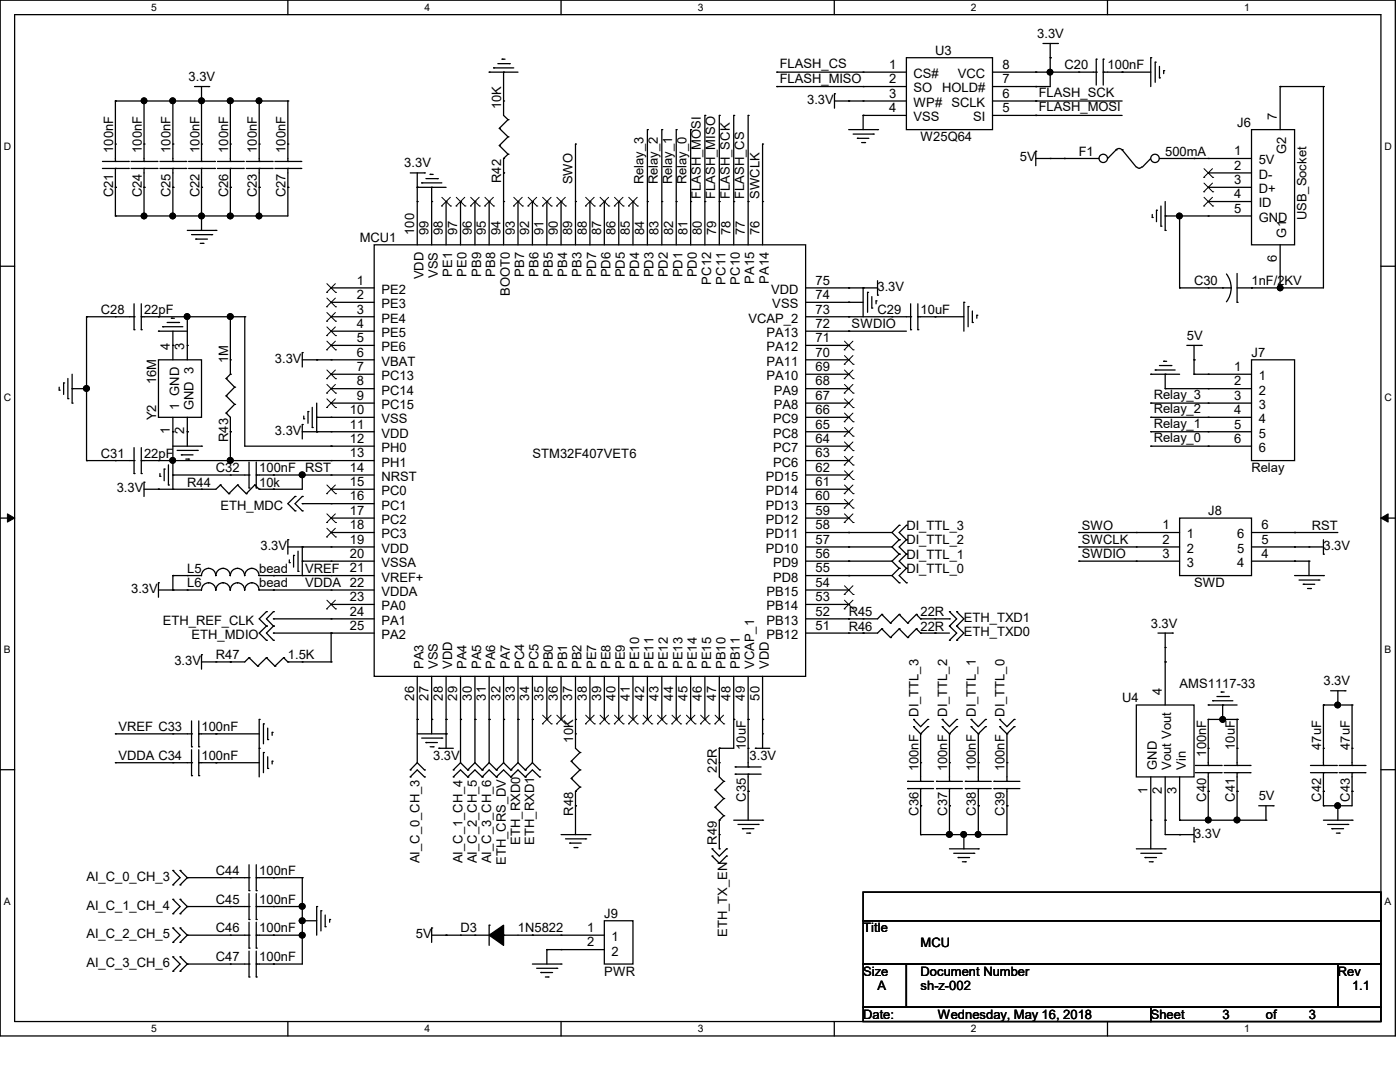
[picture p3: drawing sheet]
<svg xmlns="http://www.w3.org/2000/svg" width="279mm" height="216mm" viewBox="0 0 279 216" stroke-linecap="round" stroke-linejoin="round" font-family="sans-serif">
<defs><g id="words">
<g font-size="2.6">
<text x="186.6" y="11">U3</text>
<text x="207" y="7.5">3.3V</text>
<text x="37.6" y="16.2">3.3V</text>
<text x="155.6" y="13.6">FLASH_CS</text>
<text x="155.6" y="16.5">FLASH_MISO</text>
<text x="177.5" y="13.8">1</text>
<text x="177.5" y="16.6">2</text>
<text x="182.3" y="15.6">CS#</text>
<text x="191.2" y="15.6">VCC</text>
<text x="200.1" y="16.6">7</text>
<text x="200.1" y="13.8">8</text>
<text x="212.4" y="13.8">C20</text>
<text x="221" y="13.8">100nF</text>
<text x="100" y="21.8" transform="rotate(-90 100 21.8)">10K</text>
<text x="161.1" y="20.7">3.3V</text>
<text x="177.5" y="19.5">3</text>
<text x="177.5" y="22.4">4</text>
<text x="182.3" y="18.5">SO</text>
<text x="182.3" y="21.3">WP#</text>
<text x="188" y="18.5">HOLD#</text>
<text x="189.9" y="21.3">SCLK</text>
<text x="200.1" y="22.4">5</text>
<text x="200.1" y="19.5">6</text>
<text x="207.3" y="19.3">FLASH_SCK</text>
<text x="207.3" y="22.2">FLASH_MOSI</text>
<text x="254.8" y="23.9" transform="rotate(-90 254.8 23.9)">7</text>
<text x="182.3" y="24.2">VSS</text>
<text x="183.7" y="28.2">W25Q64</text>
<text x="194.2" y="24.2">SI</text>
<text x="246.9" y="25.4">J6</text>
<text x="22.6" y="30.5" transform="rotate(-90 22.6 30.5)">100nF</text>
<text x="28.3" y="30.5" transform="rotate(-90 28.3 30.5)">100nF</text>
<text x="34" y="30.5" transform="rotate(-90 34 30.5)">100nF</text>
<text x="39.8" y="30.5" transform="rotate(-90 39.8 30.5)">100nF</text>
<text x="45.5" y="30.5" transform="rotate(-90 45.5 30.5)">100nF</text>
<text x="51.3" y="30.5" transform="rotate(-90 51.3 30.5)">100nF</text>
<text x="57" y="30.5" transform="rotate(-90 57 30.5)">100nF</text>
<text x="80.7" y="33.4">3.3V</text>
<text x="203.5" y="32.2">5V</text>
<text x="215.3" y="31.1">F1</text>
<text x="232.5" y="31.1">500mA</text>
<text x="246.3" y="31">1</text>
<text x="246.3" y="33.9">2</text>
<text x="251.2" y="32.8">5V</text>
<text x="251.2" y="35.7">D-</text>
<text x="256.7" y="30.8" transform="rotate(-90 256.7 30.8)">G2</text>
<text x="22.6" y="39.4" transform="rotate(-90 22.6 39.4)">C21</text>
<text x="28.3" y="39.4" transform="rotate(-90 28.3 39.4)">C24</text>
<text x="34" y="39.4" transform="rotate(-90 34 39.4)">C25</text>
<text x="39.8" y="39.4" transform="rotate(-90 39.8 39.4)">C22</text>
<text x="45.5" y="39.4" transform="rotate(-90 45.5 39.4)">C26</text>
<text x="51.3" y="39.4" transform="rotate(-90 51.3 39.4)">C23</text>
<text x="57" y="39.4" transform="rotate(-90 57 39.4)">C27</text>
<text x="100" y="36.5" transform="rotate(-90 100 36.5)">R42</text>
<text x="114.3" y="36.8" transform="rotate(-90 114.3 36.8)">SWO</text>
<text x="128.4" y="36.8" transform="rotate(-90 128.4 36.8)">Relay_3</text>
<text x="131.3" y="36.8" transform="rotate(-90 131.3 36.8)">Relay_2</text>
<text x="134.2" y="36.8" transform="rotate(-90 134.2 36.8)">Relay_1</text>
<text x="137" y="36.8" transform="rotate(-90 137 36.8)">Relay_0</text>
<text x="139.9" y="39.6" transform="rotate(-90 139.9 39.6)">FLASH_MOSI</text>
<text x="142.7" y="39.6" transform="rotate(-90 142.7 39.6)">FLASH_MISO</text>
<text x="145.6" y="39.6" transform="rotate(-90 145.6 39.6)">FLASH_SCK</text>
<text x="148.5" y="39.6" transform="rotate(-90 148.5 39.6)">FLASH_CS</text>
<text x="151.6" y="39.6" transform="rotate(-90 151.6 39.6)">SWCLK</text>
<text x="246.3" y="36.7">3</text>
<text x="246.3" y="39.6">4</text>
<text x="251.2" y="38.6">D+</text>
<text x="251.2" y="41.4">ID</text>
<text x="82.6" y="46.9" transform="rotate(-90 82.6 46.9)">100</text>
<text x="85.5" y="46.9" transform="rotate(-90 85.5 46.9)">99</text>
<text x="88.4" y="46.9" transform="rotate(-90 88.4 46.9)">98</text>
<text x="91.3" y="46.9" transform="rotate(-90 91.3 46.9)">97</text>
<text x="94.1" y="46.9" transform="rotate(-90 94.1 46.9)">96</text>
<text x="97" y="46.9" transform="rotate(-90 97 46.9)">95</text>
<text x="99.9" y="46.9" transform="rotate(-90 99.9 46.9)">94</text>
<text x="102.7" y="46.9" transform="rotate(-90 102.7 46.9)">93</text>
<text x="105.6" y="46.9" transform="rotate(-90 105.6 46.9)">92</text>
<text x="108.5" y="46.9" transform="rotate(-90 108.5 46.9)">91</text>
<text x="111.3" y="46.9" transform="rotate(-90 111.3 46.9)">90</text>
<text x="114.2" y="46.9" transform="rotate(-90 114.2 46.9)">89</text>
<text x="117.1" y="46.9" transform="rotate(-90 117.1 46.9)">88</text>
<text x="120" y="46.9" transform="rotate(-90 120 46.9)">87</text>
<text x="122.9" y="46.9" transform="rotate(-90 122.9 46.9)">86</text>
<text x="125.7" y="46.9" transform="rotate(-90 125.7 46.9)">85</text>
<text x="128.6" y="46.9" transform="rotate(-90 128.6 46.9)">84</text>
<text x="131.4" y="46.9" transform="rotate(-90 131.4 46.9)">83</text>
<text x="134.3" y="46.9" transform="rotate(-90 134.3 46.9)">82</text>
<text x="137.2" y="46.9" transform="rotate(-90 137.2 46.9)">81</text>
<text x="140" y="46.9" transform="rotate(-90 140 46.9)">80</text>
<text x="142.9" y="46.9" transform="rotate(-90 142.9 46.9)">79</text>
<text x="145.8" y="46.9" transform="rotate(-90 145.8 46.9)">78</text>
<text x="148.7" y="46.9" transform="rotate(-90 148.7 46.9)">77</text>
<text x="151.6" y="46.9" transform="rotate(-90 151.6 46.9)">76</text>
<text x="246.3" y="42.5">5</text>
<text x="251.2" y="44.3">GND</text>
<text x="256.7" y="47.4" transform="rotate(-90 256.7 47.4)">G1</text>
<text x="260.8" y="44" transform="rotate(-90 260.8 44)">USB_Socket</text>
<text x="71.8" y="48.3">MCU1</text>
<text x="254.8" y="52.3" transform="rotate(-90 254.8 52.3)">6</text>
<text x="71.2" y="56.8">1</text>
<text x="71.2" y="59.7">2</text>
<text x="76.1" y="58.6">PE2</text>
<text x="84.5" y="55.8" transform="rotate(-90 84.5 55.8)">VDD</text>
<text x="87.4" y="55.5" transform="rotate(-90 87.4 55.5)">VSS</text>
<text x="90.3" y="55.2" transform="rotate(-90 90.3 55.2)">PE1</text>
<text x="93.1" y="55.2" transform="rotate(-90 93.1 55.2)">PE0</text>
<text x="96" y="55.2" transform="rotate(-90 96 55.2)">PB9</text>
<text x="98.8" y="55.2" transform="rotate(-90 98.8 55.2)">PB8</text>
<text x="101.7" y="59.1" transform="rotate(-90 101.7 59.1)">BOOT0</text>
<text x="104.6" y="55.2" transform="rotate(-90 104.6 55.2)">PB7</text>
<text x="107.5" y="55.2" transform="rotate(-90 107.5 55.2)">PB6</text>
<text x="110.4" y="55.2" transform="rotate(-90 110.4 55.2)">PB5</text>
<text x="113.2" y="55.2" transform="rotate(-90 113.2 55.2)">PB4</text>
<text x="116.1" y="55.2" transform="rotate(-90 116.1 55.2)">PB3</text>
<text x="119" y="55.3" transform="rotate(-90 119 55.3)">PD7</text>
<text x="121.8" y="55.3" transform="rotate(-90 121.8 55.3)">PD6</text>
<text x="124.7" y="55.3" transform="rotate(-90 124.7 55.3)">PD5</text>
<text x="127.6" y="55.3" transform="rotate(-90 127.6 55.3)">PD4</text>
<text x="130.4" y="55.3" transform="rotate(-90 130.4 55.3)">PD3</text>
<text x="133.3" y="55.3" transform="rotate(-90 133.3 55.3)">PD2</text>
<text x="136.2" y="55.3" transform="rotate(-90 136.2 55.3)">PD1</text>
<text x="139.1" y="55.3" transform="rotate(-90 139.1 55.3)">PD0</text>
<text x="141.9" y="56.8" transform="rotate(-90 141.9 56.8)">PC12</text>
<text x="144.8" y="56.8" transform="rotate(-90 144.8 56.8)">PC11</text>
<text x="147.7" y="56.8" transform="rotate(-90 147.7 56.8)">PC10</text>
<text x="150.5" y="56.6" transform="rotate(-90 150.5 56.6)">PA15</text>
<text x="153.4" y="56.6" transform="rotate(-90 153.4 56.6)">PA14</text>
<text x="153.9" y="58.6">VDD</text>
<text x="162.8" y="59.7">74</text>
<text x="162.8" y="56.8">75</text>
<text x="175.1" y="58.1">3.3V</text>
<text x="238.3" y="56.9">C30</text>
<text x="249.8" y="56.9">1nF/2KV</text>
<text x="20.2" y="62.7">C28</text>
<text x="28.7" y="62.7">22pF</text>
<text x="71.2" y="62.6">3</text>
<text x="71.2" y="65.4">4</text>
<text x="76.1" y="61.5">PE3</text>
<text x="76.1" y="64.4">PE4</text>
<text x="149.4" y="64.4">VCAP_2</text>
<text x="154.1" y="61.5">VSS</text>
<text x="162.8" y="65.4">72</text>
<text x="162.8" y="62.6">73</text>
<text x="170" y="65.5">SWDIO</text>
<text x="175.1" y="62.7">C29</text>
<text x="183.7" y="62.7">10uF</text>
<text x="33.9" y="69.8" transform="rotate(-90 33.9 69.8)">4</text>
<text x="36.7" y="69.8" transform="rotate(-90 36.7 69.8)">3</text>
<text x="71.2" y="68.3">5</text>
<text x="71.2" y="71.2">6</text>
<text x="76.1" y="67.3">PE5</text>
<text x="76.1" y="70.1">PE6</text>
<text x="153" y="70.1">PA12</text>
<text x="153" y="67.3">PA13</text>
<text x="162.8" y="71.2">70</text>
<text x="162.8" y="68.3">71</text>
<text x="236.9" y="67.8">5V</text>
<text x="249.8" y="71.2">J7</text>
<text x="31.2" y="76.7" transform="rotate(-90 31.2 76.7)">16M</text>
<text x="45.5" y="72.4" transform="rotate(-90 45.5 72.4)">1M</text>
<text x="54.9" y="72.4">3.3V</text>
<text x="71.2" y="74">7</text>
<text x="71.2" y="76.9">8</text>
<text x="76.1" y="73">VBAT</text>
<text x="76.1" y="75.9">PC13</text>
<text x="153" y="75.9">PA10</text>
<text x="153" y="73">PA11</text>
<text x="162.8" y="76.9">68</text>
<text x="162.8" y="74">69</text>
<text x="246.3" y="74">1</text>
<text x="246.3" y="76.9">2</text>
<text x="251.2" y="75.9">1</text>
<text x="31.2" y="83.9" transform="rotate(-90 31.2 83.9)">Y2</text>
<text x="35.7" y="81.8" transform="rotate(-90 35.7 81.8)">1 GND</text>
<text x="38.6" y="81.8" transform="rotate(-90 38.6 81.8)">GND 3</text>
<text x="69.8" y="82.6">10</text>
<text x="71.2" y="79.8">9</text>
<text x="76.1" y="78.7">PC14</text>
<text x="76.1" y="81.6">PC15</text>
<text x="154.4" y="81.6">PA8</text>
<text x="154.4" y="78.7">PA9</text>
<text x="162.8" y="82.6">66</text>
<text x="162.8" y="79.8">67</text>
<text x="230.2" y="82.5">Relay_2</text>
<text x="230.2" y="79.6">Relay_3</text>
<text x="246.3" y="79.8">3</text>
<text x="246.3" y="82.6">4</text>
<text x="251.2" y="78.7">2</text>
<text x="251.2" y="81.6">3</text>
<text x="33.9" y="86.7" transform="rotate(-90 33.9 86.7)">1</text>
<text x="36.7" y="86.7" transform="rotate(-90 36.7 86.7)">2</text>
<text x="45.5" y="88.2" transform="rotate(-90 45.5 88.2)">R43</text>
<text x="54.9" y="86.8">3.3V</text>
<text x="69.8" y="85.5">11</text>
<text x="69.8" y="88.4">12</text>
<text x="76.1" y="84.5">VSS</text>
<text x="76.1" y="87.3">VDD</text>
<text x="154.3" y="87.3">PC8</text>
<text x="154.3" y="84.5">PC9</text>
<text x="162.8" y="88.4">64</text>
<text x="162.8" y="85.5">65</text>
<text x="230.2" y="88.2">Relay_0</text>
<text x="230.2" y="85.3">Relay_1</text>
<text x="246.3" y="85.5">5</text>
<text x="246.3" y="88.4">6</text>
<text x="251.2" y="84.5">4</text>
<text x="251.2" y="87.3">5</text>
<text x="20.2" y="91.4">C31</text>
<text x="28.7" y="91.4">22pF</text>
<text x="43.1" y="94.2">C32</text>
<text x="51.7" y="94.2">100nF</text>
<text x="60.9" y="94.2">RST</text>
<text x="69.8" y="91.3">13</text>
<text x="69.8" y="94.1">14</text>
<text x="76.1" y="90.2">PH0</text>
<text x="76.1" y="93.1">PH1</text>
<text x="76.1" y="96">NRST</text>
<text x="106.3" y="91.4">STM32F407VET6</text>
<text x="152.9" y="96">PD15</text>
<text x="154.3" y="93.1">PC6</text>
<text x="154.3" y="90.2">PC7</text>
<text x="162.8" y="94.1">62</text>
<text x="162.8" y="91.3">63</text>
<text x="249.8" y="94.2">Relay</text>
<text x="251.2" y="90.2">6</text>
<text x="23.3" y="98.3">3.3V</text>
<text x="37.4" y="97.1">R44</text>
<text x="44" y="101.7">ETH_MDC</text>
<text x="51.7" y="97.1">10k</text>
<text x="69.8" y="97">15</text>
<text x="69.8" y="99.9">16</text>
<text x="76.1" y="98.8">PC0</text>
<text x="76.1" y="101.7">PC1</text>
<text x="152.9" y="101.7">PD13</text>
<text x="152.9" y="98.8">PD14</text>
<text x="162.8" y="99.9">60</text>
<text x="162.8" y="97">61</text>
<text x="69.8" y="102.7">17</text>
<text x="69.8" y="105.6">18</text>
<text x="76.1" y="104.6">PC2</text>
<text x="76.1" y="107.4">PC3</text>
<text x="152.9" y="107.4">PD11</text>
<text x="152.9" y="104.6">PD12</text>
<text x="162.8" y="105.6">58</text>
<text x="162.8" y="102.7">59</text>
<text x="180.9" y="105.7">DI_TTL_3</text>
<text x="215.9" y="105.7">SWO</text>
<text x="232" y="105.6">1</text>
<text x="236.9" y="107.4">1</text>
<text x="241.1" y="102.8">J8</text>
<text x="246.9" y="107.4">6</text>
<text x="251.8" y="105.6">6</text>
<text x="261.8" y="105.7">RST</text>
<text x="52" y="109.7">3.3V</text>
<text x="69.8" y="108.5">19</text>
<text x="69.8" y="111.3">20</text>
<text x="76.1" y="110.3">VDD</text>
<text x="76.1" y="113.2">VSSA</text>
<text x="152.9" y="110.3">PD10</text>
<text x="154.3" y="113.2">PD9</text>
<text x="162.8" y="111.3">56</text>
<text x="162.8" y="108.5">57</text>
<text x="180.9" y="111.5">DI_TTL_1</text>
<text x="180.9" y="108.6">DI_TTL_2</text>
<text x="215.9" y="108.5">SWCLK</text>
<text x="215.9" y="111.4">SWDIO</text>
<text x="232" y="108.5">2</text>
<text x="232" y="111.3">3</text>
<text x="236.9" y="110.3">2</text>
<text x="236.9" y="113.2">3</text>
<text x="246.9" y="113.2">4</text>
<text x="246.9" y="110.3">5</text>
<text x="251.8" y="111.3">4</text>
<text x="251.8" y="108.5">5</text>
<text x="264.1" y="109.7">3.3V</text>
<text x="26.2" y="118.3">3.3V</text>
<text x="37.4" y="114.3">L5</text>
<text x="37.4" y="117.2">L6</text>
<text x="51.7" y="114.3">bead</text>
<text x="51.7" y="117.2">bead</text>
<text x="60.9" y="114.3">VREF</text>
<text x="60.9" y="117.1">VDDA 22</text>
<text x="69.8" y="114.2">21</text>
<text x="69.8" y="120">23</text>
<text x="76.1" y="116">VREF+</text>
<text x="76.1" y="118.9">VDDA</text>
<text x="153" y="118.9">PB15</text>
<text x="154.3" y="116">PD8</text>
<text x="162.8" y="120">53</text>
<text x="162.8" y="117.1">54</text>
<text x="162.8" y="114.2">55</text>
<text x="180.9" y="114.3">DI_TTL_0</text>
<text x="238.3" y="117.2">SWD</text>
<text x="32.5" y="124.6">ETH_REF_CLK</text>
<text x="69.8" y="122.9">24</text>
<text x="69.8" y="125.7">25</text>
<text x="76.1" y="121.8">PA0</text>
<text x="76.1" y="124.7">PA1</text>
<text x="153" y="124.7">PB13</text>
<text x="153" y="121.8">PB14</text>
<text x="162.8" y="125.7">51</text>
<text x="162.8" y="122.9">52</text>
<text x="169.4" y="122.9">R45</text>
<text x="169.4" y="125.8">R46</text>
<text x="183.7" y="122.9">22R</text>
<text x="183.7" y="125.8">22R</text>
<text x="192.4" y="124.1">ETH_TXD1</text>
<text x="229.7" y="125.2">3.3V</text>
<text x="38.2" y="127.5">ETH_MDIO</text>
<text x="43.1" y="131.5">R47</text>
<text x="57.4" y="131.5">1.5K</text>
<text x="76.1" y="127.5">PA2</text>
<text x="153" y="127.5">PB12</text>
<text x="192.4" y="127">ETH_TXD0</text>
<text x="34.8" y="132.7">3.3V</text>
<text x="84.5" y="133.5" transform="rotate(-90 84.5 133.5)">PA3</text>
<text x="87.4" y="133.5" transform="rotate(-90 87.4 133.5)">VSS</text>
<text x="90.3" y="133.5" transform="rotate(-90 90.3 133.5)">VDD</text>
<text x="93.1" y="133.5" transform="rotate(-90 93.1 133.5)">PA4</text>
<text x="96" y="133.5" transform="rotate(-90 96 133.5)">PA5</text>
<text x="98.8" y="133.5" transform="rotate(-90 98.8 133.5)">PA6</text>
<text x="101.7" y="133.5" transform="rotate(-90 101.7 133.5)">PA7</text>
<text x="104.6" y="133.5" transform="rotate(-90 104.6 133.5)">PC4</text>
<text x="107.5" y="133.5" transform="rotate(-90 107.5 133.5)">PC5</text>
<text x="110.4" y="133.5" transform="rotate(-90 110.4 133.5)">PB0</text>
<text x="113.2" y="133.5" transform="rotate(-90 113.2 133.5)">PB1</text>
<text x="116.1" y="133.5" transform="rotate(-90 116.1 133.5)">PB2</text>
<text x="119" y="133.5" transform="rotate(-90 119 133.5)">PE7</text>
<text x="121.8" y="133.5" transform="rotate(-90 121.8 133.5)">PE8</text>
<text x="124.7" y="133.5" transform="rotate(-90 124.7 133.5)">PE9</text>
<text x="127.6" y="133.5" transform="rotate(-90 127.6 133.5)">PE10</text>
<text x="130.4" y="133.5" transform="rotate(-90 130.4 133.5)">PE11</text>
<text x="133.3" y="133.5" transform="rotate(-90 133.3 133.5)">PE12</text>
<text x="136.2" y="133.5" transform="rotate(-90 136.2 133.5)">PE13</text>
<text x="139.1" y="133.5" transform="rotate(-90 139.1 133.5)">PE14</text>
<text x="141.9" y="133.5" transform="rotate(-90 141.9 133.5)">PE15</text>
<text x="144.8" y="133.5" transform="rotate(-90 144.8 133.5)">PB10</text>
<text x="147.7" y="133.5" transform="rotate(-90 147.7 133.5)">PB11</text>
<text x="150.5" y="133.5" transform="rotate(-90 150.5 133.5)">VCAP_1</text>
<text x="153.4" y="133.5" transform="rotate(-90 153.4 133.5)">VDD</text>
<text x="235.4" y="137.3">AMS1117-33</text>
<text x="264.1" y="136.7">3.3V</text>
<text x="82.6" y="139.8" transform="rotate(-90 82.6 139.8)">26</text>
<text x="85.5" y="139.8" transform="rotate(-90 85.5 139.8)">27</text>
<text x="88.4" y="139.8" transform="rotate(-90 88.4 139.8)">28</text>
<text x="91.3" y="139.8" transform="rotate(-90 91.3 139.8)">29</text>
<text x="94.1" y="139.8" transform="rotate(-90 94.1 139.8)">30</text>
<text x="97" y="139.8" transform="rotate(-90 97 139.8)">31</text>
<text x="99.9" y="139.8" transform="rotate(-90 99.9 139.8)">32</text>
<text x="102.7" y="139.8" transform="rotate(-90 102.7 139.8)">33</text>
<text x="105.6" y="139.8" transform="rotate(-90 105.6 139.8)">34</text>
<text x="108.5" y="139.8" transform="rotate(-90 108.5 139.8)">35</text>
<text x="111.3" y="139.8" transform="rotate(-90 111.3 139.8)">36</text>
<text x="114.2" y="139.8" transform="rotate(-90 114.2 139.8)">37</text>
<text x="117.1" y="139.8" transform="rotate(-90 117.1 139.8)">38</text>
<text x="120" y="139.8" transform="rotate(-90 120 139.8)">39</text>
<text x="122.9" y="139.8" transform="rotate(-90 122.9 139.8)">40</text>
<text x="125.7" y="139.8" transform="rotate(-90 125.7 139.8)">41</text>
<text x="128.6" y="139.8" transform="rotate(-90 128.6 139.8)">42</text>
<text x="131.4" y="139.8" transform="rotate(-90 131.4 139.8)">43</text>
<text x="134.3" y="139.8" transform="rotate(-90 134.3 139.8)">44</text>
<text x="137.2" y="139.8" transform="rotate(-90 137.2 139.8)">45</text>
<text x="140" y="139.8" transform="rotate(-90 140 139.8)">46</text>
<text x="142.9" y="139.8" transform="rotate(-90 142.9 139.8)">47</text>
<text x="145.8" y="139.8" transform="rotate(-90 145.8 139.8)">48</text>
<text x="148.7" y="139.8" transform="rotate(-90 148.7 139.8)">49</text>
<text x="151.6" y="139.8" transform="rotate(-90 151.6 139.8)">50</text>
<text x="183.3" y="143" transform="rotate(-90 183.3 143)">DI_TTL_3</text>
<text x="189" y="143" transform="rotate(-90 189 143)">DI_TTL_2</text>
<text x="194.8" y="143" transform="rotate(-90 194.8 143)">DI_TTL_1</text>
<text x="200.5" y="143" transform="rotate(-90 200.5 143)">DI_TTL_0</text>
<text x="223.9" y="140.2">U4</text>
<text x="231.9" y="138.7" transform="rotate(-90 231.9 138.7)">4</text>
<text x="23.6" y="145.8">VREF C33</text>
<text x="40.2" y="145.9">100nF</text>
<text x="114.4" y="148.2" transform="rotate(-90 114.4 148.2)">10K</text>
<text x="148.8" y="149.6" transform="rotate(-90 148.8 149.6)">10uF</text>
<text x="246.4" y="149.6" transform="rotate(-90 246.4 149.6)">10uF</text>
<text x="263.6" y="149.6" transform="rotate(-90 263.6 149.6)">47uF</text>
<text x="269.4" y="149.6" transform="rotate(-90 269.4 149.6)">47uF</text>
<text x="23.6" y="151.6">VDDA C34</text>
<text x="40.2" y="151.6">100nF</text>
<text x="86.4" y="151.6">3.3V</text>
<text x="143.1" y="154.2" transform="rotate(-90 143.1 154.2)">22R</text>
<text x="149.6" y="151.6">3.3V</text>
<text x="183.3" y="153.9" transform="rotate(-90 183.3 153.9)">100nF</text>
<text x="189" y="153.9" transform="rotate(-90 189 153.9)">100nF</text>
<text x="194.8" y="153.9" transform="rotate(-90 194.8 153.9)">100nF</text>
<text x="200.5" y="153.9" transform="rotate(-90 200.5 153.9)">100nF</text>
<text x="230.9" y="153.6" transform="rotate(-90 230.9 153.6)">GND</text>
<text x="233.8" y="153.6" transform="rotate(-90 233.8 153.6)">Vout Vout</text>
<text x="236.6" y="153.6" transform="rotate(-90 236.6 153.6)">Vin</text>
<text x="240.7" y="151" transform="rotate(-90 240.7 151)">100nF</text>
<text x="148.8" y="159.9" transform="rotate(-90 148.8 159.9)">C35</text>
<text x="229" y="158.5" transform="rotate(-90 229 158.5)">1</text>
<text x="231.9" y="158.5" transform="rotate(-90 231.9 158.5)">2</text>
<text x="234.8" y="158.5" transform="rotate(-90 234.8 158.5)">3</text>
<text x="240.7" y="159.9" transform="rotate(-90 240.7 159.9)">C40</text>
<text x="246.4" y="159.9" transform="rotate(-90 246.4 159.9)">C41</text>
<text x="251.2" y="159.7">5V</text>
<text x="263.6" y="159.9" transform="rotate(-90 263.6 159.9)">C42</text>
<text x="269.4" y="159.9" transform="rotate(-90 269.4 159.9)">C43</text>
<text x="114.4" y="162.8" transform="rotate(-90 114.4 162.8)">R48</text>
<text x="183.3" y="162.8" transform="rotate(-90 183.3 162.8)">C36</text>
<text x="189" y="162.8" transform="rotate(-90 189 162.8)">C37</text>
<text x="194.8" y="162.8" transform="rotate(-90 194.8 162.8)">C38</text>
<text x="200.5" y="162.8" transform="rotate(-90 200.5 162.8)">C39</text>
<text x="238.3" y="167.1">3.3V</text>
<text x="83.7" y="172.3" transform="rotate(-90 83.7 172.3)">AI_C_0_CH_3</text>
<text x="92.3" y="172.3" transform="rotate(-90 92.3 172.3)">AI_C_1_CH_4</text>
<text x="95.2" y="172.3" transform="rotate(-90 95.2 172.3)">AI_C_2_CH_5</text>
<text x="98" y="172.3" transform="rotate(-90 98 172.3)">AI_C_3_CH_6</text>
<text x="100.9" y="172.6" transform="rotate(-90 100.9 172.6)">ETH_CRS_DV</text>
<text x="103.8" y="168.5" transform="rotate(-90 103.8 168.5)">ETH_RXD0</text>
<text x="106.6" y="168.5" transform="rotate(-90 106.6 168.5)">ETH_RXD1</text>
<text x="143.1" y="168.5" transform="rotate(-90 143.1 168.5)">R49</text>
<text x="17.3" y="175.7">AI_C_0_CH_3</text>
<text x="43.1" y="174.6">C44</text>
<text x="51.7" y="174.6">100nF</text>
<text x="17.3" y="181.5">AI_C_1_CH_4</text>
<text x="43.1" y="180.3">C45</text>
<text x="51.7" y="180.3">100nF</text>
<text x="117.2" y="186">1</text>
<text x="120.6" y="183.2">J9</text>
<text x="17.3" y="187.2">AI_C_2_CH_5</text>
<text x="43.1" y="186.1">C46</text>
<text x="43.1" y="191.8">C47</text>
<text x="51.7" y="186.1">100nF</text>
<text x="51.7" y="191.8">100nF</text>
<text x="83" y="187.2">5V</text>
<text x="91.9" y="186.1">D3</text>
<text x="103.4" y="186.1">1N5822</text>
<text x="117.2" y="188.8">2</text>
<text x="122" y="187.8">1</text>
<text x="122" y="190.7">2</text>
<text x="145.1" y="186.9" transform="rotate(-90 145.1 186.9)">ETH_TX_EN</text>
<text x="172.3" y="186.1">Title</text>
<text x="183.7" y="188.9">MCU</text>
<text x="17.3" y="193">AI_C_3_CH_6</text>
<text x="120.6" y="194.7">PWR</text>
<text x="172.3" y="194.7">Size</text>
<text x="175.1" y="197.6">A</text>
<text x="183.7" y="194.7">Document Number</text>
<text x="183.7" y="197.6">sh-z-002</text>
<text x="267" y="194.7">Rev</text>
<text x="269.8" y="197.6">1.1</text>
<text x="172.3" y="203.3">Date:</text>
<text x="187.2" y="203.3">Wednesday, May 16, 2018</text>
<text x="229.7" y="203.3">Sheet</text>
<text x="244" y="203.3">3</text>
<text x="252.6" y="203.3">of</text>
<text x="261.2" y="203.3">3</text>
</g>
<g font-size="2.1">
<text x="30.2" y="2.2">5</text>
<text x="84.7" y="2.2">4</text>
<text x="139.2" y="2.2">3</text>
<text x="193.8" y="2.2">2</text>
<text x="248.3" y="2.2">1</text>
<text x=".8" y="29.8">D</text>
<text x="276.3" y="29.8">D</text>
<text x=".8" y="80.1">C</text>
<text x="276.3" y="80.1">C</text>
<text x=".8" y="130.3">B</text>
<text x="276.3" y="130.3">B</text>
<text x=".8" y="180.5">A</text>
<text x="276.3" y="180.5">A</text>
<text x="30.2" y="206">5</text>
<text x="84.7" y="206">4</text>
<text x="139.2" y="206">3</text>
<text x="193.8" y="206">2</text>
<text x="248.3" y="206">1</text>
</g>
</g></defs>
<path d="M0 0h278.5v206.7h-278.5zM2.9 2.9h272.7v200.9h-272.7z" fill="none" stroke="#000" stroke-width=".25"/>
<g fill="#fff">
<path d="M30.2 .3h1.1v2.3h-1.1z"/>
<path d="M30.2 204.1h1.1v2.3h-1.1z"/>
</g>
<path d="M57.4 0v2.9M57.4 203.8v2.9" fill="none" stroke="#000" stroke-width=".25"/>
<g fill="#fff">
<path d="M84.7 .3h1.1v2.3h-1.1z"/>
<path d="M84.7 204.1h1.1v2.3h-1.1z"/>
</g>
<path d="M112 0v2.9M112 203.8v2.9" fill="none" stroke="#000" stroke-width=".25"/>
<g fill="#fff">
<path d="M139.2 .3h1.1v2.3h-1.1z"/>
<path d="M139.2 204.1h1.1v2.3h-1.1z"/>
</g>
<path d="M166.5 0v2.9M166.5 203.8v2.9" fill="none" stroke="#000" stroke-width=".25"/>
<g fill="#fff">
<path d="M193.8 .3h1.1v2.3h-1.1z"/>
<path d="M193.8 204.1h1.1v2.3h-1.1z"/>
</g>
<path d="M221 0v2.9M221 203.8v2.9" fill="none" stroke="#000" stroke-width=".25"/>
<g fill="#fff">
<path d="M248.3 .3h1.1v2.3h-1.1z"/>
<path d="M248.3 204.1h1.1v2.3h-1.1z"/>
<path d="M.8 28h1.4v2.3h-1.4z"/>
<path d="M276.3 28h1.4v2.3h-1.4z"/>
<path d="M.8 78.2h1.4v2.3h-1.4z"/>
<path d="M276.3 78.2h1.4v2.3h-1.4z"/>
</g>
<path d="M0 53.1h2.9M275.6 53.1h2.9" fill="none" stroke="#000" stroke-width=".25"/>
<g fill="#fff">
<path d="M.8 128.5h1.3v2.2h-1.3z"/>
<path d="M276.3 128.5h1.3v2.2h-1.3z"/>
</g>
<path d="M0 103.4h2.9M275.6 103.4h2.9" fill="none" stroke="#000" stroke-width=".25"/>
<path d="M1.5 102.5l1.4 .9-1.4 .8zM275.6 103.4l1.4-.9v1.7z" fill="#000" stroke="#000" stroke-width=".2"/>
<g fill="#fff">
<path d="M.8 178.7h1.3v2.2h-1.3z"/>
<path d="M276.3 178.7h1.3v2.2h-1.3z"/>
</g>
<g fill="none" stroke="#000" stroke-width=".25">
<path d="M38.8 17.3h2.9M40.2 17.3v2.9M41.7 17.3h.1M97.6 14.4h.1M97.6 14.4h5.8M98.5 13.5h.1M98.5 13.5h4M99.4 12.7h2.2M100.2 11.8h.1M100.2 11.8h.6M101.6 12.7h.1M166.5 18.7h.1"/>
<path d="M166.5 18.7v2.9M172.3 14.4h.1M172.3 17.3h.1M172.3 14.4h8.6M172.3 17.3h8.6M180.9 11.5h17.2v14.4h-17.2zM198.1 14.4h8.6M198.1 17.3h8.6M206.7 17.3h.1M206.7 14.4h.1M208.2 8.7h2.8M209.6 11.5h.1"/>
<path d="M209.6 8.7v2.8M211 8.7h.1M229.7 11.5h.1M229.7 11.5v5.8M230.5 12.4h.1M230.5 12.4v4M231.4 15.5h.1M231.4 13.3v2.2M232.2 14.1h.1M232.2 14.1v.6M255.5 17.3h.1M255.5 17.3v8.6"/>
<path d="M31.9 33.6h5.2M31.9 32.2h5.2M34.5 32.2h.1M34.5 33.6h.1M34.5 28.7h.1M34.5 37.4h.1M34.5 28.7v3.5M34.5 33.6v3.8M37.1 33.6h.1M37.1 32.2h.1M37.6 33.6h5.2M37.6 32.2h5.2"/>
<path d="M40.2 20.2h.1M40.2 32.2h.1M40.2 33.6h.1M40.2 28.7h.1M40.2 37.4h.1M40.2 28.7v3.5M40.2 33.6v3.8M42.8 33.6h.1M42.8 32.2h.1M54.9 33.6h5.1M54.9 32.2h5.1M57.4 32.2h.1"/>
<path d="M57.4 33.6h.1M57.4 28.7h.1M57.4 37.4h.1M57.4 28.7v3.5M57.4 33.6v3.8M60 33.6h.1M60 32.2h.1M81.9 34.5h2.8M83.3 37.4h.1M83.3 34.5v2.9M83.3 37.4h5.7M84.2 36.5h.1"/>
<path d="M84.2 36.5h4M84.7 34.5h.1M85 35.6h2.3M85.9 34.8h.1M85.9 34.8h.5M87.3 35.6h.1M166.5 20.2h2.9M169.4 20.2h.1M169.4 25.9h5.7M170.3 26.8h4M171.1 27.6h.1M171.1 27.6h2.3"/>
<path d="M172 28.4h.6M172.3 20.2h.1M172.3 23h.1M172.3 20.2h8.6M172.3 23h8.6M172.6 28.4h.1M174.3 26.8h.1M175.1 25.9h.1M198.1 20.2h8.6M198.1 23h8.6M206.7 30.2h.1M206.7 23h.1"/>
<path d="M206.7 20.2h.1M206.7 31.6h2.9M206.7 30.2v2.9M209.6 31.6h.1M222.7 29.9a.83 .83 0 0 1 1.2 0M222.8 29.9h.1M222.8 29.9l-1.7 1.7M223.9 29.9h.1M223.9 29.9l2.9 3.5M227.8 33.3a.58 .58 0 0 1-.9 0M229.7 31.6h.1M229.7 31.6l-1.7 1.8"/>
<path d="M241.1 31.6h.1M241.1 34.5h.1M241.1 37.4h.1M241.1 34.5h8.7M241.1 37.4h8.7M241.1 31.6h8.7M249.8 25.9h8.6v23h-8.6zM37.4 46h5.7M38.2 46.8h4M39.1 47.7h.1M39.1 47.7h2.3M40 48.6h.5"/>
<path d="M40.5 48.6h.1M42.2 46.8h.1M43.1 46h.1M66.1 57.4h.1M66.1 57.4h8.6M74.7 48.9h86.1v86.1h-86.1zM83.3 40.2h.1M83.3 40.2v8.7M86.1 40.2h.1M86.1 40.2v8.7M89 40.2h.1M89 40.2v8.7"/>
<path d="M91.9 40.2h.1M91.9 40.2v8.7M94.8 40.2h.1M94.8 40.2v8.7M97.6 40.2h.1M97.6 40.2v8.7M100.5 40.2h.1M100.5 40.2v8.7M103.4 40.2h.1M103.4 40.2v8.7M106.3 40.2h.1M106.3 40.2v8.7"/>
<path d="M109.1 40.2h.1M109.1 40.2v8.7M112 40.2h.1M112 40.2v8.7M114.9 40.2h.1M114.9 40.2v8.7M117.7 40.2h.1M117.7 40.2v8.7M120.6 40.2h.1M120.6 40.2v8.7M123.5 40.2h.1M123.5 40.2v8.7"/>
<path d="M126.3 40.2h.1M126.3 40.2v8.7M129.2 40.2h.1M129.2 40.2v8.7M132.1 40.2h.1M132.1 40.2v8.7M135 40.2h.1M135 40.2v8.7M137.8 40.2h.1M137.8 40.2v8.7M140.7 40.2h.1M140.7 40.2v8.7"/>
<path d="M143.6 40.2h.1M143.6 40.2v8.7M146.4 40.2h.1M146.4 40.2v8.7M149.3 40.2h.1M149.3 40.2v8.7M152.2 40.2h.1M152.2 40.2v8.7M160.8 57.4h8.6M169.4 57.4h.1M172.3 57.4h.1M172.3 57.4h2.8"/>
<path d="M172.3 57.4v5.8M173.1 58.3h.1M173.1 58.3v4M174 59.2v2.3M175.1 58.9h.1M175.1 56v2.9M230 43.4h.1M230 42.8v.6M230.8 42h.1M230.8 42v2.2M231.7 45.1h.1M231.7 41.1v4"/>
<path d="M232.5 46h.1M232.5 40.2v5.8M241.1 40.2h.1M241.1 43.1h.1M241.1 40.2h8.7M241.1 43.1h8.7M255.5 57.4h.1M255.5 48.9v8.5M11.8 77.9h.1M11.8 77.3v.6M12.7 76.4h.1M12.7 76.4v2.3"/>
<path d="M13.5 79.5h.1M13.5 75.5v4M14.4 74.7v5.7M23 63.2h.1M23 63.2h3.8M26.8 65.8h.1M26.8 63.2h.1M26.8 60.6v5.2M28.2 63.2h.1M28.2 65.8h.1M28.2 63.2h3.4M28.2 60.6v5.2"/>
<path d="M31.6 66.1h.1M31.6 63.2h.1M31.6 66.1h5.8M32.5 65.2h.1M32.5 65.2h4M33.4 64.3h2.2M34.2 63.5h.1M34.2 63.5h.6M35.6 64.3h.1M60.3 70.4h.1M60.3 70.4v2.8M60.3 71.8h2.9"/>
<path d="M63.2 71.8h.1M66.1 60.3h.1M66.1 63.2h.1M66.1 66.1h.1M66.1 68.9h.1M66.1 71.8h.1M66.1 74.7h.1M66.1 77.6h.1M66.1 71.8h8.6M66.1 68.9h8.6M66.1 74.7h8.6M66.1 66.1h8.6"/>
<path d="M66.1 63.2h8.6M66.1 60.3h8.6M66.1 77.6h8.6M160.8 71.8h8.6M160.8 68.9h8.6M160.8 74.7h8.6M160.8 66.1h8.6M160.8 63.2h8.6M160.8 60.3h8.6M160.8 77.6h8.6M169.4 77.6h.1M169.4 74.7h.1"/>
<path d="M169.4 71.8h.1M169.4 68.9h.1M169.4 66.1h.1M169.4 63.2h.1M169.4 60.3h.1M174 61.5h.1M174.8 60h.1M174.8 60v.6M178 63.2h.1M178 63.2h3.7M181.7 65.8h.1M181.7 63.2h.1"/>
<path d="M181.7 60.6v5.2M183.2 63.2h.1M183.2 65.8h.1M183.2 63.2h3.4M183.2 60.6v5.2M186.6 63.2h.1M192.4 60.3h.1M192.4 60.3v5.8M193.2 61.2h.1M193.2 61.2v4M194.1 64.3h.1M194.1 62.1v2.2"/>
<path d="M194.9 62.9h.1M194.9 62.9v.6M229.7 74.7h.1M229.7 74.7h5.7M230.5 73.8h.1M230.5 73.8h4M231.4 72.9h2.3M232.2 72.1h.1M232.2 72.1h.6M233.7 72.9h.1M236.9 68.9h2.8M238.3 71.8h.1"/>
<path d="M238.3 68.9v2.9M239.7 68.9h.1M14.4 80.4h.1M23 91.9h.1M23 91.9h3.8M26.8 94.5h.1M26.8 91.9h.1M26.8 89.3v5.2M28.2 91.9h.1M28.2 94.5h.1M28.2 89.3v5.2M28.2 91.9h3.4"/>
<path d="M28.7 96.2h.1M28.7 97.6h2.9M28.7 96.2v2.9M31.6 97.6h.1M31.6 91.9h.1M31.9 95h.1M31.9 94.5v.5M32.8 93.6h.1M32.8 93.6v2.3M33.6 96.8h.1M33.6 92.8v4M34.5 97.6h.1"/>
<path d="M34.5 91.9v5.7M34.5 89h5.7M35.3 89.9h4.1M36.2 90.8h.1M36.2 90.8h2.3M37.1 91.6h.5M37.6 91.6h.1M39.4 89.9h.1M40.2 89h.1M58.9 99.1h.1M58.9 99.1l-1.5 1.4 1.5 1.4M60.3 84.7h.1"/>
<path d="M60.3 99.1h.1M60.3 84.7v2.9M60.3 86.1h2.9M60.3 99.1l-1.4 1.4 1.4 1.4M60.6 83.6h.1M60.6 83v.6M61.5 82.1h.1M61.5 82.1v2.4M62.3 85.3h.1M62.3 81.3v4M63.2 86.1h.1M63.2 80.4v5.7"/>
<path d="M66.1 80.4h.1M66.1 83.3h.1M66.1 86.1h.1M66.1 89h.1M66.1 91.9h.1M66.1 94.8h.1M66.1 97.6h.1M66.1 86.1h8.6M66.1 97.6h8.6M66.1 89h8.6M66.1 80.4h8.6M66.1 83.3h8.6"/>
<path d="M66.1 91.9h8.6M66.1 94.8h8.6M160.8 86.1h8.6M160.8 97.6h8.6M160.8 89h8.6M160.8 80.4h8.6M160.8 83.3h8.6M160.8 91.9h8.6M160.8 94.8h8.6M169.4 97.6h.1M169.4 94.8h.1M169.4 91.9h.1"/>
<path d="M169.4 89h.1M169.4 86.1h.1M169.4 83.3h.1M169.4 80.4h.1M31.6 116.3h.1M31.6 117.7h2.9M31.6 116.3v2.9M34.5 117.7h.1M57.4 107.7h.1M57.4 109.1h2.9M57.4 107.7v2.9M57.7 112.3h.1"/>
<path d="M57.7 111.7v.6M58.6 110.8h.1M58.6 110.8v2.4M58.9 101.9h.1M59.5 114h.1M59.5 110v4M60.3 109.1h.1M60.3 114.9h.1M60.3 101.9h.1M60.3 109.1v5.8M66.1 100.5h.1M66.1 103.4h.1"/>
<path d="M66.1 106.3h.1M66.1 109.1h.1M66.1 112h.1M66.1 114.9h.1M66.1 117.7h.1M66.1 117.7h8.6M66.1 109.1h8.6M66.1 114.9h8.6M66.1 100.5h8.6M66.1 103.4h8.6M66.1 106.3h8.6M66.1 112h8.6"/>
<path d="M160.8 117.7h8.6M160.8 109.1h8.6M160.8 114.9h8.6M160.8 100.5h8.6M160.8 103.4h8.6M160.8 106.3h8.6M160.8 112h8.6M169.4 117.7h.1M169.4 114.9h.1M169.4 112h.1M169.4 109.1h.1M169.4 106.3h.1"/>
<path d="M169.4 103.4h.1M169.4 100.5h.1M179.5 113.4h.1M179.5 116.3h.1M179.5 110.6h.1M179.5 107.7h.1M179.5 104.8h.1M179.5 113.4l-1.5 1.5 1.5 1.4M179.5 110.6l-1.5 1.4 1.5 1.4M179.5 107.7l-1.5 1.4 1.5 1.5M179.5 104.8l-1.5 1.5 1.5 1.4M180.9 116.3h.1"/>
<path d="M180.9 113.4h.1M180.9 110.6h.1M180.9 107.7h.1M180.9 104.8h.1M180.9 113.4l-1.4 1.5 1.4 1.4M180.9 110.6l-1.4 1.4 1.4 1.4M180.9 107.7l-1.4 1.4 1.4 1.5M180.9 104.8l-1.4 1.5 1.4 1.4M226.8 106.3h.1M226.8 109.1h.1M226.8 112h.1M226.8 109.1h8.6"/>
<path d="M226.8 106.3h8.6M226.8 112h8.6M235.4 103.4h14.4v11.5h-14.4zM249.8 109.1h8.6M249.8 106.3h8.6M249.8 112h8.6M258.4 112h.1M258.4 109.1h.1M258.4 106.3h.1M258.4 114.9h5.7M259.2 115.7h4M260.1 116.6h.1"/>
<path d="M260.1 116.6h2.3M260.9 117.4h.6M261.2 109.1h.1M261.2 109.1h2.9M261.5 117.4h.1M263.2 115.7h.1M264.1 114.9h.1M264.1 110.6h.1M264.1 107.7v2.9M40.2 130.6h.1M40.2 130.6v2.9M40.2 132.1h2.9"/>
<path d="M43.1 132.1h.1M53.2 124.9h.1M53.2 127.8h.1M53.2 122h.1M53.2 124.9l-1.5 1.4 1.5 1.5M53.2 122l-1.5 1.5 1.5 1.4M54.6 124.9h.1M54.6 127.8h.1M54.6 122h.1M54.6 124.9l-1.4 1.4 1.4 1.5M54.6 122l-1.4 1.5 1.4 1.4M66.1 120.6h.1"/>
<path d="M66.1 123.5h.1M66.1 126.3h.1M66.1 126.3h8.6M66.1 120.6h8.6M66.1 123.5h8.6M83.3 135v8.6M86.1 135v8.6M89 135v8.6M91.9 135v8.6M94.8 135v8.6M97.6 135v8.6M100.5 135v8.6"/>
<path d="M103.4 135v8.6M106.3 135v8.6M109.1 135v8.6M112 135v8.6M114.9 135v8.6M117.7 135v8.6M120.6 135v8.6M123.5 135v8.6M126.3 135v8.6M129.2 135v8.6M132.1 135v8.6M135 135v8.6"/>
<path d="M137.8 135v8.6M140.7 135v8.6M143.6 135v8.6M146.4 135v8.6M149.3 135v8.6M152.2 135v8.6M160.8 126.3h8.6M160.8 120.6h8.6M160.8 123.5h8.6M169.4 126.3h.1M169.4 123.5h.1M169.4 120.6h.1"/>
<path d="M172.3 123.5h.1M176 122.6h.1M176 122.6l-.9 .9h-2.8M176 122.6l1.7 1.7M177.7 124.3h.1M179.5 122.6h.1M179.5 122.6l-1.8 1.7M179.5 122.6l1.6 1.7M181.1 124.3h.1M182.9 122.6h.1M182.9 122.6l-1.8 1.7M182.9 122.6l.8 .9"/>
<path d="M183.7 123.5h.1M183.7 123.5h2.9M186.6 123.5h.1M189.5 124.9h.1M189.5 122h.1M189.5 127.8h.1M189.5 122l1.4 1.5-1.4 1.4M189.5 124.9l1.4 1.4-1.4 1.5M190.9 124.9h.1M190.9 122h.1M190.9 127.8h.1M190.9 122l1.5 1.5-1.5 1.4"/>
<path d="M190.9 124.9l1.5 1.4-1.5 1.5M231.1 126.3h2.9M232.5 129.2h.1M232.5 126.3v2.9M234 126.3h.1M242 139.8h.1M242 139.8h4M242.9 139h2.3M243.7 138.1h.1M243.7 138.1h.6M245.2 139h.1M265.6 137.8h2.8"/>
<path d="M267 137.8v2.9M268.4 137.8h.1M0 153.6h2.9M34.5 146.4h.1M34.5 146.4h3.7M38.2 149h.1M38.2 146.4h.1M38.2 143.8v5.2M39.7 146.4h.1M39.7 149h.1M39.7 146.4h3.4M39.7 143.8v5.2"/>
<path d="M43.1 146.4h.1M51.7 143.6h.1M51.7 149.3h.1M51.7 143.6v11.4M52.6 144.4h.1M52.6 150.2h.1M52.6 144.4v4M52.6 150.2v4M53.4 147.6h.1M53.4 153.3h.1M53.4 145.3v2.3M53.4 151v2.3"/>
<path d="M54.3 146.1h.1M54.3 151.9h.1M54.3 146.1v.6M54.3 151.9v.5M81.9 153.6h.1M81.9 155h.1M81.9 153.6l1.4-1.4 1.4 1.4M81.9 155l1.4-1.4 1.4 1.4M83.3 143.6h.1M83.3 146.4h5.7M84.2 147.3h4M84.7 153.6h.1"/>
<path d="M84.7 155h.1M85 148.2h.1M85 148.2h2.3M85.9 149h.5M86.1 143.6h.1M86.4 149h.1M87.6 149.3h.1M87.6 149.3h2.9M88.2 147.3h.1M89 146.4h.1M89 143.6h.1M89 146.4v2.9"/>
<path d="M90.5 153.6h.1M90.5 155h.1M90.5 153.6l1.4-1.4 1.4 1.4M90.5 155l1.4-1.4 1.4 1.4M91.9 143.6h.1M93.3 153.6h.1M93.3 155h.1M93.3 153.6l1.5-1.4 1.4 1.4M93.3 155l1.5-1.4 1.4 1.4M94.8 143.6h.1M96.2 153.6h.1M96.2 155h.1"/>
<path d="M96.2 153.6l1.4-1.4 1.5 1.4M96.2 155l1.4-1.4 1.5 1.4M97.6 143.6h.1M99.1 153.6h.1M99.1 155h.1M99.1 153.6l1.4-1.4 1.4 1.4M99.1 155l1.4-1.4 1.4 1.4M100.5 143.6h.1M101.9 153.6h.1M101.9 155h.1M101.9 153.6l1.5-1.4 1.4 1.4M101.9 155l1.5-1.4 1.4 1.4"/>
<path d="M103.4 143.6h.1M104.8 153.6h.1M104.8 155h.1M104.8 153.6l1.5-1.4 1.4 1.4M104.8 155l1.5-1.4 1.4 1.4M106.3 143.6h.1M107.7 153.6h.1M107.7 155h.1M109.1 143.6h.1M112 143.6h.1M114 151.9h.1M114 155.3h.1"/>
<path d="M114 151.9l1.7 1.7M114 155.3l1.7 1.8M114.9 143.6h.1M114.9 157.9h.1M114.9 146.4h.1M114.9 146.4v2.9l.8 .9M114.9 157.9v2.9M115.7 150.2h.1M115.7 153.6h.1M115.7 157.1h.1M115.7 150.2l-1.7 1.7M115.7 153.6l-1.7 1.7"/>
<path d="M115.7 157.1l-.8 .8M117.7 143.6h.1M120.6 143.6h.1M123.5 143.6h.1M126.3 143.6h.1M129.2 143.6h.1M132.1 143.6h.1M135 143.6h.1M137.8 143.6h.1M140.7 143.6h.1M143.6 143.6h.1M146.4 143.6h.1"/>
<path d="M146.7 153h.1M146.7 154.5h.1M146.7 153h5.2M146.7 154.5h5.2M149.3 154.5h.1M149.3 153h.1M149.3 157.9h.1M149.3 149.3h.1M149.3 143.6h.1M149.3 149.3v3.7M149.3 154.5v3.4M150.7 149.3h.1"/>
<path d="M150.7 149.3h2.9M152.2 146.4h.1M152.2 143.6h.1M152.2 146.4v2.9M182.3 145h.1M182.3 143.6h.1M182.3 145l1.4 1.4 1.5-1.4M182.3 143.6l1.4 1.4 1.5-1.4M185.2 145h.1M185.2 143.6h.1M186.9 155.9h.1M186.9 157.4h.1"/>
<path d="M186.9 155.9h5.2M186.9 157.4h5.2M188 145h.1M188 143.6h.1M188 145l1.5 1.4 1.4-1.4M188 143.6l1.5 1.4 1.4-1.4M189.5 157.4h.1M189.5 155.9h.1M189.5 152.2h.1M189.5 152.2v3.7M189.5 157.4v3.4M190.9 145h.1"/>
<path d="M190.9 143.6h.1M193.8 145h.1M193.8 143.6h.1M193.8 145l1.4 1.4 1.5-1.4M193.8 143.6l1.4 1.4 1.5-1.4M196.7 145h.1M196.7 143.6h.1M199.5 145h.1M199.5 143.6h.1M199.5 145l1.5 1.4 1.4-1.4M199.5 143.6l1.5 1.4 1.4-1.4M202.4 145h.1"/>
<path d="M202.4 143.6h.1M241.1 140.7h.1M241.1 140.7h5.8M261.5 154.2h5.2M261.5 152.7h5.2M264.1 152.7h.1M264.1 154.2h.1M264.1 149.3h.1M264.1 157.9h.1M264.1 149.3v3.4M264.1 154.2v3.7M266.7 154.2h.1"/>
<path d="M266.7 152.7h.1M267 140.7h.1M275.6 153.6h2.9M34.5 173.7h.1M34.5 176.6h.1M34.5 179.5h.1M34.5 173.7l1.4 1.4-1.4 1.5M34.5 179.5l1.4 1.4-1.4 1.4M35.9 176.6h.1M35.9 173.7h.1M35.9 179.5h.1M35.9 173.7l1.5 1.4-1.5 1.5"/>
<path d="M35.9 179.5l1.5 1.4-1.5 1.4M112 166.5h5.7M112.9 167.4h4M113.7 168.2h.1M113.7 168.2h2.3M114.6 169.1h.5M114.9 160.8h.1M115.1 169.1h.1M116.9 167.4h.1M117.7 166.5h.1M142.1 170.8h.1M142.1 169.4h.1"/>
<path d="M142.1 170.8l1.5 1.5 1.4-1.5M142.1 169.4l1.5 1.4 1.4-1.4M145 170.8h.1M145 169.4h.1M146.4 163.7h5.8M147.3 164.5h4M148.2 165.4h.1M148.2 165.4h2.3M149 166.2h.6M149.6 166.2h.1M151.3 164.5h.1M152.2 163.7h.1"/>
<path d="M172.3 178h103.3v5.7h-103.3zM189.5 160.8h.1M189.5 169.4h5.7M190.3 170.3h4.1M191.2 171.1h.1M191.2 171.1h2.3M192.1 172h.6M192.7 172h.1M194.4 170.3h.1M195.2 169.4h.1M226.8 169.4h5.7M227.7 170.3h4"/>
<path d="M228.5 171.1h.1M228.5 171.1h2.3M229.4 172h.6M230 172h.1M231.7 170.3h.1M232.5 169.4h.1M235.4 166.5h.1M235.4 166.5h2.9M238.3 168h.1M238.3 165.1v2.9M251.2 160.8h2.9M252.6 163.7h.1"/>
<path d="M252.6 160.8v2.9M254.1 160.8h.1M264.1 163.7h5.7M265 164.5h4M265.8 165.4h.1M265.8 165.4h2.3M266.7 166.2h.6M267.3 166.2h.1M269 164.5h.1M269.8 163.7h.1M34.5 182.3h.1M34.5 185.2h.1"/>
<path d="M34.5 188h.1M34.5 190.9h.1M34.5 193.8h.1M34.5 185.2l1.4 1.4-1.4 1.4M34.5 190.9l1.4 1.5-1.4 1.4M35.9 182.3h.1M35.9 188h.1M35.9 185.2h.1M35.9 193.8h.1M35.9 190.9h.1M35.9 185.2l1.5 1.4-1.5 1.4M35.9 190.9l1.5 1.5-1.5 1.4"/>
<path d="M46 186.6h.1M46 186.6h3.7M49.7 189.2h.1M49.7 186.6h.1M49.7 184v5.2M51.1 186.6h.1M51.1 189.2h.1M51.1 186.6h3.5M51.1 184v5.2M54.6 186.6h.1M63.2 180.9h.1M63.2 180.9v5.7"/>
<path d="M64.1 181.7h.1M64.1 181.7v4.1M64.9 184.9h.1M64.9 182.6v2.3M65.8 183.5h.1M65.8 183.5v.5M86.1 185.2h.1M86.1 186.6h2.9M86.1 185.2v2.8M89 186.6h.1M91.9 186.6h.1M91.9 186.6h5.7"/>
<path d="M94.8 186.6h.1M97.6 184.6h.1M97.6 184.6v4M100.5 186.6h.1M100.5 186.6h5.8M106.3 186.6h.1M106.3 192.4h5.7M107.1 193.2h4M107.9 194.1h.1M107.9 194.1h2.4M108.8 194.9h.6M109.4 194.9h.1"/>
<path d="M111.1 193.2h.1M112 192.4h.1M172.3 183.7h103.3v8.7h-103.3zM172.3 192.4h8.6v8.6h-8.6zM180.9 192.4h86.1v8.6h-86.1zM267 192.4h8.6v8.6h-8.6zM172.3 201h57.4v2.8h-57.4zM229.7 201h45.9v2.8h-45.9z"/>
</g>
<g fill="none" stroke="#000" stroke-width=".2">
<path d="M88.2 39.4l1.7 1.7M89.9 39.4l-1.8 1.7M91.1 39.4l1.7 1.7M92.8 39.4l-1.8 1.7M93.9 39.4l1.8 1.7M95.6 39.4l-1.7 1.7M96.8 39.4l1.7 1.7M98.5 39.4l-1.8 1.7M102.5 39.4l1.8 1.7M104.2 39.4l-1.7 1.7M105.4 39.4l1.7 1.7M107.1 39.4l-1.7 1.7"/>
<path d="M108.3 39.4l1.7 1.7M110 39.4l-1.8 1.7M111.1 39.4l1.8 1.7M112.8 39.4l-1.7 1.7M116.9 39.4l1.7 1.7M118.6 39.4l-1.8 1.7M119.8 39.4l1.7 1.7M121.5 39.4l-1.8 1.7M122.6 39.4l1.8 1.7M124.3 39.4l-1.7 1.7M125.5 39.4l1.7 1.7M127.2 39.4l-1.8 1.7"/>
<path d="M240.2 35.4h.1M240.2 38.3h.1M240.3 33.7l1.7 1.7M240.3 36.5l1.7 1.8M240.3 39.4l1.7 1.7M242 39.4l-1.8 1.7M242 33.7l-1.8 1.7M242 36.5l-1.8 1.8M242 35.4h.1M242 38.3h.1M65.2 58.3h.1M65.2 56.6l1.8 1.7"/>
<path d="M65.2 59.5l1.8 1.7M66.9 56.6l-1.7 1.7M66.9 59.5l-1.7 1.7M67 58.3h.1M88.1 41.1h.1M89.9 41.1h.1M91 41.1h.1M92.8 41.1h.1M93.9 41.1h.1M95.7 41.1h.1M96.7 41.1h.1M98.5 41.1h.1"/>
<path d="M102.5 41.1h.1M104.3 41.1h.1M105.4 41.1h.1M107.1 41.1h.1M108.2 41.1h.1M110 41.1h.1M111.1 41.1h.1M112.9 41.1h.1M116.8 41.1h.1M118.6 41.1h.1M119.7 41.1h.1M121.5 41.1h.1"/>
<path d="M122.6 41.1h.1M124.4 41.1h.1M125.4 41.1h.1M127.2 41.1h.1M240.2 41.1h.1M242 41.1h.1M65.2 61.2h.1M65.2 64.1h.1M65.2 67h.1M65.2 69.8h.1M65.2 75.6h.1M65.2 78.4h.1"/>
<path d="M65.2 62.4l1.8 1.7M65.2 65.2l1.8 1.8M65.2 68.1l1.8 1.7M65.2 73.8l1.8 1.8M65.2 76.7l1.8 1.7M65.2 79.6l1.8 1.7M66.9 62.4l-1.7 1.7M66.9 65.2l-1.7 1.8M66.9 68.1l-1.7 1.7M66.9 73.8l-1.7 1.8M66.9 76.7l-1.7 1.7M66.9 79.6l-1.7 1.7"/>
<path d="M67 61.2h.1M67 64.1h.1M67 67h.1M67 69.8h.1M67 75.6h.1M67 78.4h.1M168.5 78.4h.1M168.5 75.6h.1M168.5 72.7h.1M168.5 69.8h.1M168.5 79.6l1.8 1.7M168.5 76.7l1.8 1.7"/>
<path d="M168.5 73.8l1.8 1.8M168.5 71l1.8 1.7M168.5 68.1l1.8 1.7M170.2 79.6l-1.7 1.7M170.2 76.7l-1.7 1.7M170.2 73.8l-1.7 1.8M170.2 71l-1.7 1.7M170.2 68.1l-1.7 1.7M170.3 78.4h.1M170.3 75.6h.1M170.3 72.7h.1M170.3 69.8h.1"/>
<path d="M65.2 81.3h.1M65.2 98.5h.1M65.2 96.8l1.8 1.7M66.9 96.8l-1.7 1.7M67 81.3h.1M67 98.5h.1M168.5 98.5h.1M168.5 95.7h.1M168.5 92.8h.1M168.5 89.9h.1M168.5 87h.1M168.5 84.2h.1"/>
<path d="M168.5 81.3h.1M168.5 99.7l1.8 1.7M168.5 96.8l1.8 1.7M168.5 93.9l1.8 1.8M168.5 91.1l1.8 1.7M168.5 88.2l1.8 1.7M168.5 85.3l1.8 1.7M168.5 82.4l1.8 1.8M170.2 82.4l-1.7 1.8M170.2 91.1l-1.7 1.7M170.2 93.9l-1.7 1.8M170.2 99.7l-1.7 1.7"/>
<path d="M170.2 96.8l-1.7 1.7M170.2 88.2l-1.7 1.7M170.2 85.3l-1.7 1.7M170.3 98.5h.1M170.3 95.7h.1M170.3 92.8h.1M170.3 89.9h.1M170.3 87h.1M170.3 84.2h.1M170.3 81.3h.1M65.2 104.3h.1M65.2 107.1h.1"/>
<path d="M65.2 102.5l1.8 1.8M65.2 105.4l1.8 1.7M65.2 119.8l1.8 1.7M66.9 102.5l-1.7 1.8M66.9 105.4l-1.7 1.7M66.9 119.8l-1.7 1.7M67 104.3h.1M67 107.1h.1M168.5 118.6h.1M168.5 104.3h.1M168.5 101.4h.1M168.5 119.8l1.8 1.7"/>
<path d="M168.5 116.9l1.8 1.7M168.5 102.5l1.8 1.8M170.2 102.5l-1.7 1.8M170.2 116.9l-1.7 1.7M170.2 119.8l-1.7 1.7M170.3 118.6h.1M170.3 104.3h.1M170.3 101.4h.1M65.2 121.5h.1M67 121.5h.1M168.5 121.5h.1M170.3 121.5h.1"/>
<path d="M108.2 144.4h.1M108.3 142.7l1.7 1.7M110 142.7l-1.8 1.7M110 144.4h.1M111.1 144.4h.1M111.1 142.7l1.8 1.7M112.8 142.7l-1.7 1.7M112.9 144.4h.1M116.8 144.4h.1M116.9 142.7l1.7 1.7M118.6 142.7l-1.8 1.7M118.6 144.4h.1"/>
<path d="M119.7 144.4h.1M119.8 142.7l1.7 1.7M121.5 142.7l-1.8 1.7M121.5 144.4h.1M122.6 144.4h.1M122.6 142.7l1.8 1.7M124.3 142.7l-1.7 1.7M124.4 144.4h.1M125.4 144.4h.1M125.5 142.7l1.7 1.7M127.2 142.7l-1.8 1.7M127.2 144.4h.1"/>
<path d="M128.3 144.4h.1M128.4 142.7l1.7 1.7M130 142.7l-1.7 1.7M130.1 144.4h.1M131.2 144.4h.1M131.2 142.7l1.8 1.7M132.9 142.7l-1.7 1.7M133 144.4h.1M134.1 144.4h.1M134.1 142.7l1.7 1.7M135.8 142.7l-1.7 1.7M135.8 144.4h.1"/>
<path d="M136.9 144.4h.1M137 142.7l1.7 1.7M138.7 142.7l-1.8 1.7M138.7 144.4h.1M139.8 144.4h.1M139.8 142.7l1.8 1.7M141.5 142.7l-1.7 1.7M141.6 144.4h.1M142.7 144.4h.1M142.7 142.7l1.7 1.7M144.4 142.7l-1.7 1.7M144.4 144.4h.1"/>
</g>
<path d="M97.6 186.6l2.9-2v4z" fill-rule="evenodd" fill="#000" stroke="#000" stroke-width=".25"/>
<circle cx="220.2" cy="31.6" r=".84" fill="#fff" stroke="#000" stroke-width=".25"/>
<path d="M212.4 31.6h.1M212.4 31.6h6.9" fill="none" stroke="#000" stroke-width=".25"/>
<circle cx="230.5" cy="31.6" r=".84" fill="#fff" stroke="#000" stroke-width=".25"/>
<g fill="none" stroke="#000" stroke-width=".25">
<path d="M100.5 14.4h.1M100.5 14.4v8.6l.9 .9M155 14.4h.1M155 17.3h.1M155 14.4h17.3M155 17.3h17.3M206.7 14.4h.1M206.7 17.3h.1M206.7 14.4h12.1M209.6 11.5h.1M209.6 14.4h.1M209.6 11.5v5.8h-2.9"/>
<path d="M215.3 14.4h.1M218.8 14.4h.1M218.8 11.8h.1M218.8 11.8v5.2M220.2 11.8h.1M220.2 14.4h.1M220.2 14.4h9.5M220.2 11.8v5.2M223.9 14.4h.1M255.5 17.3h.1M255.5 17.3h8.6M264.1 17.3h.1"/>
<path d="M264.1 17.3v40.1h-17.2M20.4 33.6h5.2M20.4 32.2h5.2M23 32.2h.1M23 33.6h.1M23 28.7h.1M23 37.4h.1M23 20.2h.1M23 20.2v12M23 33.6v9.5M23 20.2h34.4M25.6 33.6h.1"/>
<path d="M25.6 32.2h.1M26.2 33.6h5.1M26.2 32.2h5.1M28.7 32.2h.1M28.7 33.6h.1M28.7 28.7h.1M28.7 37.4h.1M28.7 20.2h.1M28.7 20.2v12M28.7 33.6v9.5M31.3 33.6h.1M31.3 32.2h.1"/>
<path d="M34.5 20.2h.1M34.5 37.4h.1M34.5 20.2v8.5M34.5 37.4v5.7M40.2 20.2h.1M40.2 37.4h.1M40.2 20.2v8.5M40.2 37.4v8.6M43.4 33.6h5.2M43.4 32.2h5.2M46 32.2h.1M46 33.6h.1"/>
<path d="M46 28.7h.1M46 37.4h.1M46 20.2h.1M46 20.2v12M46 33.6v9.5M48.6 33.6h.1M48.6 32.2h.1M49.1 33.6h5.2M49.1 32.2h5.2M51.7 32.2h.1M51.7 33.6h.1M51.7 28.7h.1"/>
<path d="M51.7 37.4h.1M51.7 20.2h.1M51.7 20.2v12M51.7 33.6v9.5M54.3 33.6h.1M54.3 32.2h.1M57.4 20.2h.1M57.4 37.4h.1M57.4 20.2v8.5M57.4 37.4v5.7h-34.4M83.3 37.4h.1M83.3 37.4v2.8"/>
<path d="M86.1 37.4h.1M86.1 37.4v2.8M99.7 25.6h.1M99.7 29h.1M99.7 25.6l1.7 1.7M99.7 29l1.7 1.8M100.5 31.6h.1M100.5 20.2h.1M100.5 34.5h.1M100.5 31.6v8.6M101.4 23.9h.1M101.4 27.3h.1"/>
<path d="M101.4 30.8h.1M101.4 23.9l-1.7 1.7M101.4 27.3l-1.7 1.7M101.4 30.8l-.9 .8M114.9 28.7h.1M114.9 28.7v11.5M129.2 25.9h.1M129.2 25.9v14.3M132.1 25.9h.1M132.1 25.9v14.3M135 25.9h.1M135 25.9v14.3"/>
<path d="M137.8 25.9h.1M137.8 25.9v14.3M140.7 23h.1M140.7 23v17.2M143.6 23h.1M143.6 23v17.2M146.4 23h.1M146.4 23v17.2M149.3 23h.1M149.3 23v17.2M152.2 28.7h.1M152.2 28.7v11.5"/>
<path d="M169.4 20.2h.1M169.4 20.2h2.9M172.3 23h.1M172.3 23v2.9M206.7 20.2h.1M206.7 23h.1M206.7 20.2h17.2M206.7 23h17.2M209.6 31.6h2.8M212.4 31.6h.1M231.4 31.6h9.7M238.3 31.6h.1"/>
<path d="M23 43.1h.1M28.7 43.1h.1M34.5 43.1h.1M40.2 43.1h.1M46 43.1h.1M51.7 43.1h.1M169.4 57.4h.1M169.4 57.4h2.9M232.5 43.1h.1M232.5 43.1h8.6M235.4 43.1h.1M235.4 57.4h.1"/>
<path d="M235.4 43.1v14.3M235.4 57.4h10.3M241.1 57.4h.1M244 57.4h.1M244.8 54.7l.7 1.3 .2 1.4M245.7 57.4l-.2 1.5-.7 1.3M246.9 54.6v5.7M249.8 57.4h.1M255.5 57.4h.1M14.4 77.6h.1M14.4 77.6h2.9M17.3 63.2h.1"/>
<path d="M17.3 77.6h.1M17.3 63.2h5.7M17.3 63.2v28.7M31.6 71.8h8.6v11.5h-8.6zM31.6 63.2h.1M31.6 63.2h17.3M34.5 68.9h.1M34.5 66.1v5.7M37.4 68.9h.1M37.4 63.2h.1M37.4 63.2v8.6M45.1 79h.1"/>
<path d="M45.1 75.5h.1M45.1 79l1.7 1.7M45.1 75.5l1.7 1.8M46 74.7h.1M46 71.8h.1M46 63.2h.1M46 63.2v11.5M46 74.7l-.9 .8M46.8 77.3h.1M46.8 77.3l-1.7 1.7M48.9 63.2h.1M48.9 63.2v25.8h17.2"/>
<path d="M63.2 71.8h.1M63.2 71.8h2.9M169.4 60.3h.1M169.4 63.2h.1M169.4 66.1h.1M169.4 60.3h2.9M169.4 63.2h8.6M169.4 66.1h11.5M186.6 63.2h.1M186.6 63.2h5.8M232.5 77.6h.1M232.5 74.7h.1"/>
<path d="M232.5 77.6h17.3M232.5 74.7v2.9M238.3 74.7h.1M238.3 71.8h.1M238.3 74.7h11.5M238.3 71.8v2.9M241.1 74.7h.1M241.1 77.6h.1M246.9 60.3h.1M249.8 71.8h8.6v20.1h-8.6zM17.3 91.9h.1M17.3 91.9h5.7"/>
<path d="M31.6 97.6h.1M31.6 91.9h34.5M34.5 86.1h.1M34.5 94.8h.1M34.5 91.9h.1M34.5 94.8h15.2M34.5 83.3v8.6M37.4 86.1h.1M37.4 83.3v5.7M40.2 97.6h.1M44 96.8h.1M44 96.8l-.9 .8h-11.5"/>
<path d="M44 96.8l1.7 1.7M45.1 82.4h.1M45.1 82.4l.9 .9v8.6M45.7 98.5h.1M46 94.8h.1M46 86.1h.1M46 91.9h.1M46.8 80.7h.1M46.8 80.7l-1.7 1.7M47.4 96.8h.1M47.4 96.8l-1.7 1.7M47.4 96.8l1.7 1.7"/>
<path d="M49.1 98.5h.1M49.7 97.4h.1M49.7 94.8h.1M49.7 92.2v5.2M50.8 96.8h.1M50.8 96.8l-1.7 1.7M50.8 96.8l.9 .8M51.1 94.8h.1M51.1 97.4h.1M51.1 92.2v5.2M51.1 94.8h15M51.7 97.6h.1"/>
<path d="M54.6 94.8h.1M54.6 97.6h.1M60.3 94.8h.1M60.3 94.8v2.8h-8.6M63.2 83.3h.1M63.2 86.1h.1M63.2 83.3h2.9M63.2 86.1h2.9M66.1 89h.1M229.7 89h.1M229.7 86.1h.1M229.7 83.3h.1"/>
<path d="M229.7 80.4h.1M229.7 80.4h20.1M229.7 83.3h20.1M229.7 86.1h20.1M229.7 89h20.1M241.1 80.4h.1M241.1 83.3h.1M241.1 86.1h.1M241.1 89h.1M34.5 114.9h5.7a1.42 1.42 0 0 1 1.5-1.5 1.42 1.42 0 0 1 1.4 1.5M34.5 117.7h5.7a1.42 1.42 0 0 1 1.5-1.4 1.42 1.42 0 0 1 1.4 1.4M34.5 114.9h.1"/>
<path d="M34.5 117.7h.1M34.5 114.9v2.8M37.4 114.9h.1M37.4 117.7h.1M43.1 117.7a1.42 1.42 0 0 1 1.4-1.4 1.42 1.42 0 0 1 1.4 1.4 1.58 1.58 0 0 1 1.5-1.4 1.42 1.42 0 0 1 1.4 1.4M48.8 114.9a1.42 1.42 0 0 0-1.4-1.5 1.5 1.5 0 0 0-1.5 1.5 1.42 1.42 0 0 0-1.4-1.5 1.42 1.42 0 0 0-1.4 1.5M48.9 117.7a1.42 1.42 0 0 1 1.4-1.4 1.42 1.42 0 0 1 1.4 1.4M51.7 114.9a1.42 1.42 0 0 0-1.4-1.5 1.42 1.42 0 0 0-1.4 1.5M51.7 114.9h14.4M51.7 117.7h14.4M54.6 114.9h.1M54.6 117.7h.1"/>
<path d="M60.3 109.1h.1M60.3 112h.1M60.3 100.5h.1M60.3 109.1h5.8M60.3 112h5.8M60.3 100.5h5.8M169.4 106.3h.1M169.4 109.1h.1M169.4 112h.1M169.4 114.9h.1M169.4 114.9h8.6M169.4 109.1h8.6"/>
<path d="M169.4 112h8.6M169.4 106.3h8.6M215.3 106.3h.1M215.3 109.1h.1M215.3 112h.1M215.3 109.1h11.5M215.3 112h11.5M215.3 106.3h11.5M258.4 106.3h.1M258.4 109.1h.1M258.4 112h.1M258.4 109.1h2.8"/>
<path d="M258.4 112h2.8M258.4 106.3h8.6M261.2 112h.1M261.2 112v2.9M46 132.1h.1M49.7 131.2h.1M49.7 131.2l-.8 .9h-5.8M49.7 131.2l1.7 1.7M51.4 132.9h.1M53.2 131.2h.1M53.2 131.2l-1.8 1.7M53.2 131.2l1.7 1.7"/>
<path d="M54.6 126.3h.1M54.6 123.5h.1M54.6 126.3h11.5M54.6 123.5h11.5M54.9 132.9h.1M56.6 131.2h.1M56.6 131.2l-1.7 1.7M56.6 131.2l.8 .9M57.4 132.1h.1M57.4 132.1h8.7M60.3 132.1h.1M66.1 132.1h.1"/>
<path d="M66.1 126.3h.1M66.1 126.3v5.8M169.4 123.5h.1M169.4 123.5h2.9M172.3 126.3h.1M176 125.5h.1M176 125.5l-.9 .8h-5.7M176 125.5l1.7 1.7M177.7 127.2h.1M179.5 125.5h.1M179.5 125.5l-1.8 1.7M179.5 125.5l1.6 1.7"/>
<path d="M181.1 127.2h.1M182.9 125.5h.1M182.9 125.5l-1.8 1.7M182.9 125.5l.8 .8M183.7 126.3h.1M183.7 126.3h5.8M186.6 126.3h.1M186.6 123.5h2.9M189.5 123.5h.1M232.5 132.1h.1M232.5 129.2v11.5M23 146.4h.1"/>
<path d="M23 152.2h.1M23 152.2h15.2M23 146.4h11.5M34.5 152.2h.1M38.2 154.8h.1M38.2 152.2h.1M38.2 149.6v5.2M39.7 152.2h.1M39.7 154.8h.1M39.7 152.2h12M39.7 149.6v5.2M43.1 152.2h.1"/>
<path d="M43.1 146.4h.1M43.1 146.4h8.6M83.3 143.6h.1M83.3 143.6v8.6M86.1 143.6h.1M86.1 143.6v2.8M89 143.6h.1M89 143.6v2.8M91.9 143.6h.1M91.9 143.6v8.6M94.8 143.6h.1M94.8 143.6v8.6"/>
<path d="M97.6 143.6h.1M97.6 143.6v8.6M100.5 143.6h.1M100.5 143.6v8.6M103.4 143.6h.1M103.4 143.6v8.6M106.3 143.6h.1M106.3 143.6v8.6M114.9 143.6h.1M114.9 143.6v2.8M142.7 157.6h.1M142.7 157.6l1.7 1.7"/>
<path d="M143.6 152.2h.1M143.6 149.3h.1M143.6 149.3v5.7l.8 .9M144.4 155.9h.1M144.4 159.3h.1M144.4 155.9l-1.7 1.7M144.4 159.3l-1.7 1.8M146.4 143.6h.1M146.4 143.6v5.7h-2.8M149.3 143.6h.1M149.3 157.9h.1M149.3 143.6v5.7"/>
<path d="M149.3 157.9v5.8M152.2 143.6h.1M152.2 143.6v2.8M181.1 155.9h.1M181.1 157.4h.1M181.1 155.9h5.2M181.1 157.4h5.2M183.7 157.4h.1M183.7 155.9h.1M183.7 152.2h.1M183.7 146.4h.1M183.7 146.4v9.5"/>
<path d="M183.7 157.4v9.1M189.5 146.4h.1M189.5 146.4v5.8M192.7 155.9h.1M192.7 157.4h.1M192.7 155.9h5.1M192.7 157.4h5.1M195.2 157.4h.1M195.2 155.9h.1M195.2 152.2h.1M195.2 146.4h.1M195.2 146.4v9.5"/>
<path d="M195.2 157.4v9.1M198.4 155.9h.1M198.4 157.4h.1M198.4 155.9h5.1M198.4 157.4h5.1M201 157.4h.1M201 155.9h.1M201 152.2h.1M201 146.4h.1M201 146.4v9.5M201 157.4v9.1h-17.3M226.8 140.7h11.5v14.3h-11.5z"/>
<path d="M229.7 155v14.4M232.5 155v11.5h2.9M235.4 155v8.7M238.5 154.2h5.2M238.5 152.7h5.2M241.1 152.7h.1M241.1 154.2h.1M241.1 149.3h.1M241.1 157.9h.1M241.1 143.6h.1M241.1 143.6v9.1M241.1 154.2v9.5"/>
<path d="M241.1 143.6h5.8M243.7 154.2h.1M243.7 152.7h.1M244 140.7h.1M244 143.6h.1M244 140.7v2.9M244.3 154.2h5.2M244.3 152.7h5.2M246.9 152.7h.1M246.9 154.2h.1M246.9 149.3h.1M246.9 157.9h.1"/>
<path d="M246.9 143.6h.1M246.9 143.6v9.1M246.9 154.2v9.5M249.5 154.2h.1M249.5 152.7h.1M264.1 140.7h.1M264.1 157.9h.1M264.1 140.7v8.6M264.1 157.9v2.9M264.1 140.7h5.7M267 140.7h.1M267.3 154.2h5.1"/>
<path d="M267.3 152.7h5.1M269.8 152.7h.1M269.8 154.2h.1M269.8 149.3h.1M269.8 157.9h.1M269.8 140.7h.1M269.8 140.7v12M269.8 154.2v6.6h-5.7M272.4 154.2h.1M272.4 152.7h.1M37.4 175.1h.1M37.4 175.1h12.3"/>
<path d="M46 175.1h.1M49.7 177.7h.1M49.7 175.1h.1M49.7 172.6v5.1M49.7 178.3v5.2M51.1 175.1h.1M51.1 177.7h.1M51.1 172.6v5.1M51.1 178.3v5.2M51.1 175.1h9.2M54.6 175.1h.1M60.3 175.1h.1"/>
<path d="M60.3 175.1v17.3h-9.2M114.9 160.8h.1M114.9 160.8v5.7M142.7 161.1h.1M142.7 161.1l1.7 1.7M143.6 163.7h.1M143.6 166.5h.1M143.6 169.4h.1M143.6 163.7v5.7M144.4 162.8h.1M144.4 162.8l-.8 .9M183.7 160.8h.1"/>
<path d="M183.7 166.5h.1M189.5 160.8h.1M189.5 166.5h.1M189.5 160.8v5.7M192.4 166.5h.1M192.4 166.5v2.9M195.2 160.8h.1M195.2 166.5h.1M201 160.8h.1M229.7 163.7h.1M232.5 163.7h.1M235.4 163.7h.1"/>
<path d="M235.4 166.5h.1M235.4 163.7h17.2M241.1 163.7h.1M246.9 163.7h.1M264.1 160.8h.1M267 160.8h.1M267 160.8v2.9M37.4 180.9h.1M37.4 186.6h.1M37.4 192.4h.1M37.4 192.4h12.3M37.4 186.6h8.6"/>
<path d="M37.4 180.9h12.3M46 192.4h.1M46 180.9h.1M49.7 194.9h.1M49.7 192.4h.1M49.7 183.5h.1M49.7 180.9h.1M49.7 189.8v5.1M51.1 192.4h.1M51.1 194.9h.1M51.1 180.9h.1M51.1 183.5h.1"/>
<path d="M51.1 189.8v5.1M51.1 180.9h9.2M54.6 192.4h.1M54.6 180.9h.1M54.6 186.6h.1M54.6 186.6h5.7M60.3 186.6h.1M60.3 180.9h.1M60.3 183.7h.1M60.3 183.7h2.9M89 186.6h.1M89 186.6h2.9"/>
<path d="M106.3 186.6h.1M106.3 186.6h14.3M109.1 189.5h.1M109.1 189.5h11.5M109.1 189.5v2.9M112 186.6h.1M112 189.5h.1M120.6 183.7h5.7v8.7h-5.7z"/>
</g>
<g fill="#000" stroke="#000" stroke-width=".25">
<circle cx="209.6" cy="14.4" r=".55"/>
<circle cx="28.7" cy="20.1" r=".55"/>
<circle cx="34.5" cy="20.1" r=".55"/>
<circle cx="40.2" cy="20.1" r=".55"/>
<circle cx="46" cy="20.1" r=".56"/>
<circle cx="51.7" cy="20.1" r=".55"/>
<circle cx="28.7" cy="43.1" r=".55"/>
<circle cx="34.5" cy="43.1" r=".55"/>
<circle cx="40.2" cy="43.1" r=".55"/>
<circle cx="46" cy="43.1" r=".56"/>
<circle cx="51.7" cy="43.1" r=".55"/>
<circle cx="235.4" cy="43.1" r=".55"/>
<circle cx="255.5" cy="57.4" r=".55"/>
<circle cx="17.3" cy="77.5" r=".56"/>
<circle cx="37.3" cy="63.2" r=".55"/>
<circle cx="46" cy="63.2" r=".56"/>
<circle cx="34.5" cy="91.9" r=".55"/>
<circle cx="46" cy="91.9" r=".56"/>
<circle cx="60.3" cy="94.7" r=".56"/>
<circle cx="244" cy="143.6" r=".55"/>
<circle cx="267" cy="140.7" r=".55"/>
<circle cx="189.5" cy="166.5" r=".56"/>
<circle cx="192.3" cy="166.5" r=".55"/>
<circle cx="195.2" cy="166.5" r=".55"/>
<circle cx="241.1" cy="163.6" r=".55"/>
<circle cx="246.9" cy="163.6" r=".56"/>
<circle cx="267" cy="160.8" r=".55"/>
<circle cx="60.3" cy="180.8" r=".56"/>
<circle cx="60.3" cy="186.6" r=".56"/>
<circle cx="60.3" cy="183.7" r=".56"/>
</g>
<use href="#words"/>
</svg>
